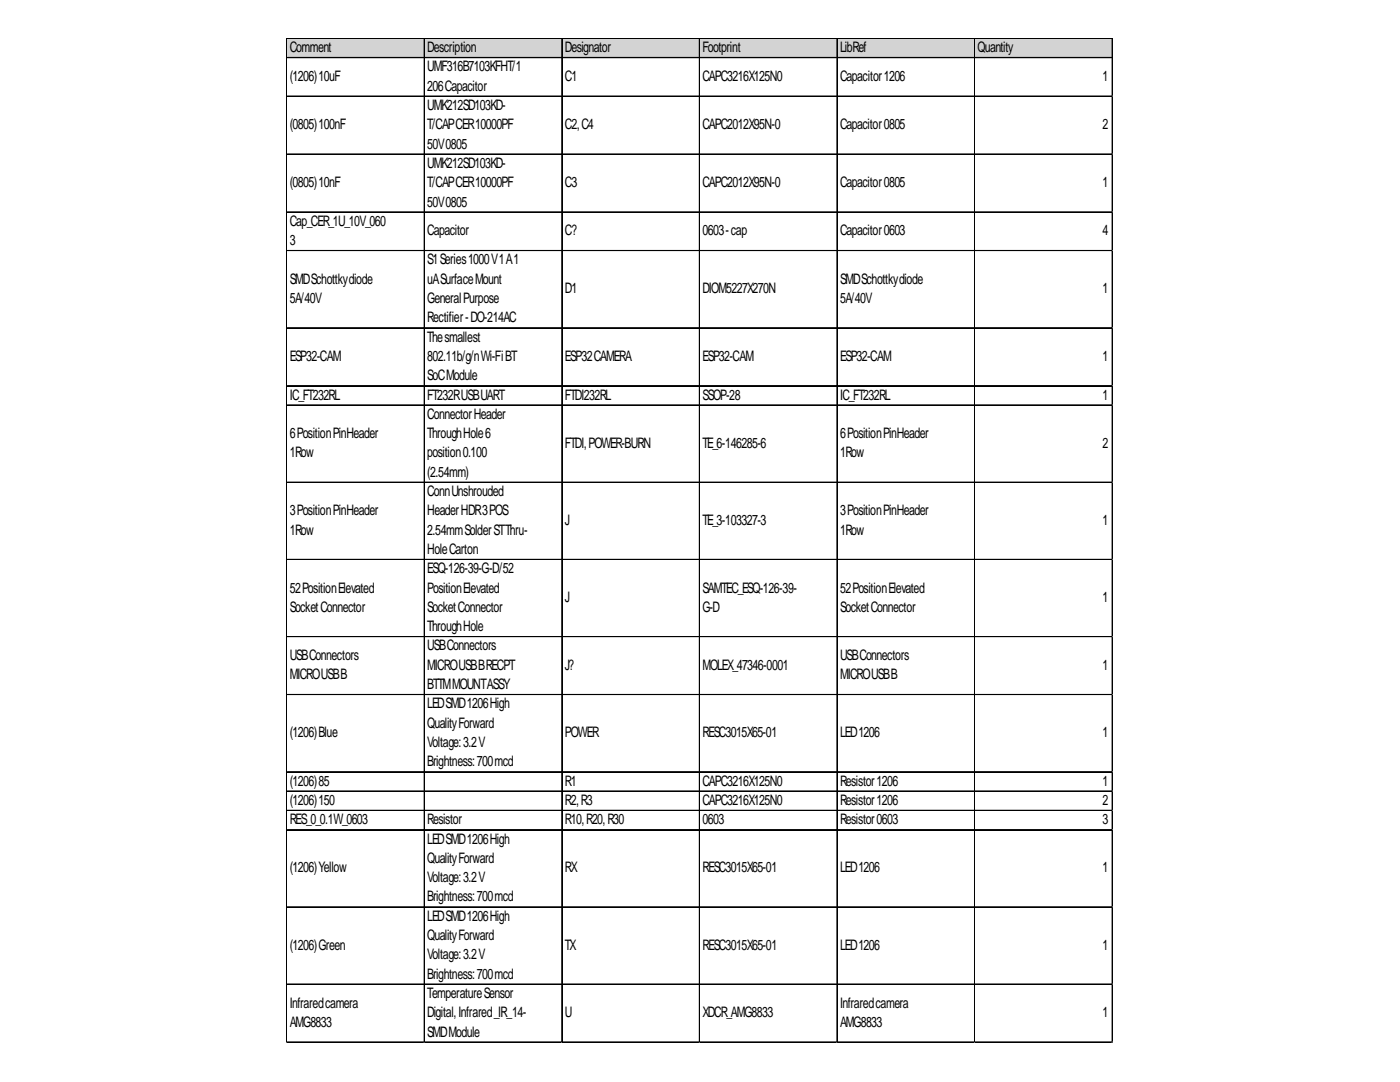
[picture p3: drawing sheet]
<svg xmlns="http://www.w3.org/2000/svg" width="279mm" height="216mm" viewBox="0 0 279 216" stroke-linecap="round" stroke-linejoin="round" font-family="sans-serif">
<defs><g id="words">
<g font-size="2.9">
<text x="57.8" y="10.4">Comment</text>
<text x="85.3" y="10.4">Description</text>
<text x="112.7" y="10.4">Designator</text>
<text x="140.2" y="10.4">Footprint</text>
<text x="167.6" y="10.4">LibRef</text>
<text x="195.1" y="10.4">Quantity</text>
<text x="57.8" y="16.2">(1206)10uF</text>
<text x="85.3" y="14.2">UMF316B7103KFHT/1</text>
<text x="112.7" y="16.2">C1</text>
<text x="140.2" y="16.2">CAPC3216X125N0</text>
<text x="167.6" y="16.2">Capacitor1206</text>
<text x="220" y="16.2">1</text>
<text x="85.3" y="18.1">206Capacitor</text>
<text x="85.3" y="21.9">UMK212SD103KD-</text>
<text x="57.8" y="25.8">(0805)100nF</text>
<text x="85.3" y="25.8">T/CAPCER10000PF</text>
<text x="85.3" y="29.7">50V0805</text>
<text x="112.7" y="25.8">C2,C4</text>
<text x="140.2" y="25.8">CAPC2012X95N-0</text>
<text x="167.6" y="25.8">Capacitor0805</text>
<text x="220" y="25.8">2</text>
<text x="85.3" y="33.5">UMK212SD103KD-</text>
<text x="57.8" y="37.4">(0805)10nF</text>
<text x="85.3" y="37.4">T/CAPCER10000PF</text>
<text x="85.3" y="41.2">50V0805</text>
<text x="112.7" y="37.4">C3</text>
<text x="140.2" y="37.4">CAPC2012X95N-0</text>
<text x="167.6" y="37.4">Capacitor0805</text>
<text x="220" y="37.4">1</text>
<text x="57.8" y="45.1">Cap_CER_1U_10V_060</text>
<text x="85.3" y="47">Capacitor</text>
<text x="112.7" y="47">C?</text>
<text x="140.2" y="47">0603-cap</text>
<text x="167.6" y="47">Capacitor0603</text>
<text x="220" y="47">4</text>
<text x="57.8" y="48.9">3</text>
<text x="85.3" y="52.8">S1Series1000V1A1</text>
<text x="57.8" y="56.6">SMDSchottkydiode</text>
<text x="85.3" y="56.6">uASurfaceMount</text>
<text x="112.7" y="58.5">D1</text>
<text x="140.2" y="58.5">DIOM5227X270N</text>
<text x="167.6" y="56.6">SMDSchottkydiode</text>
<text x="220" y="58.5">1</text>
<text x="57.8" y="60.5">5A/40V</text>
<text x="85.3" y="60.5">GeneralPurpose</text>
<text x="85.3" y="64.3">Rectifier-DO-214AC</text>
<text x="167.6" y="60.5">5A/40V</text>
<text x="85.3" y="68.2">Thesmallest</text>
<text x="57.8" y="72">ESP32-CAM</text>
<text x="85.3" y="72">802.11b/g/nWi-FiBT</text>
<text x="85.3" y="75.9">SoCModule</text>
<text x="112.7" y="72">ESP32CAMERA</text>
<text x="140.2" y="72">ESP32-CAM</text>
<text x="167.6" y="72">ESP32-CAM</text>
<text x="220" y="72">1</text>
<text x="57.8" y="79.7">IC_FT232RL</text>
<text x="85.3" y="79.7">FT232RUSBUART</text>
<text x="85.3" y="83.6">ConnectorHeader</text>
<text x="112.7" y="79.7">FTDI232RL</text>
<text x="140.2" y="79.7">SSOP-28</text>
<text x="167.6" y="79.7">IC_FT232RL</text>
<text x="220" y="79.7">1</text>
<text x="57.8" y="87.4">6PositionPinHeader</text>
<text x="85.3" y="87.4">ThroughHole6</text>
<text x="112.7" y="89.4">FTDI,POWER-BURN</text>
<text x="140.2" y="89.4">TE_6-146285-6</text>
<text x="167.6" y="87.4">6PositionPinHeader</text>
<text x="220" y="89.4">2</text>
<text x="57.8" y="91.3">1Row</text>
<text x="85.3" y="91.3">position0.100</text>
<text x="85.3" y="95.1">(2.54mm)</text>
<text x="167.6" y="91.3">1Row</text>
<text x="85.3" y="99">ConnUnshrouded</text>
<text x="57.8" y="102.8">3PositionPinHeader</text>
<text x="57.8" y="106.7">1Row</text>
<text x="85.3" y="102.8">HeaderHDR3POS</text>
<text x="85.3" y="106.7">2.54mmSolderSTThru-</text>
<text x="112.7" y="104.8">J</text>
<text x="140.2" y="104.8">TE_3-103327-3</text>
<text x="167.6" y="102.8">3PositionPinHeader</text>
<text x="167.6" y="106.7">1Row</text>
<text x="220" y="104.8">1</text>
<text x="85.3" y="110.5">HoleCarton</text>
<text x="57.8" y="118.2">52PositionElevated</text>
<text x="85.3" y="114.4">ESQ-126-39-G-D/52</text>
<text x="85.3" y="118.2">PositionElevated</text>
<text x="140.2" y="118.2">SAMTEC_ESQ-126-39-</text>
<text x="167.6" y="118.2">52PositionElevated</text>
<text x="57.8" y="122.1">SocketConnector</text>
<text x="85.3" y="122.1">SocketConnector</text>
<text x="85.3" y="125.9">ThroughHole</text>
<text x="112.7" y="120.2">J</text>
<text x="140.2" y="122.1">G-D</text>
<text x="167.6" y="122.1">SocketConnector</text>
<text x="220" y="120.2">1</text>
<text x="57.8" y="131.7">USBConnectors</text>
<text x="85.3" y="129.8">USBConnectors</text>
<text x="167.6" y="131.7">USBConnectors</text>
<text x="57.8" y="135.6">MICROUSBB</text>
<text x="85.3" y="133.7">MICROUSBBRECPT</text>
<text x="85.3" y="137.5">BTTMMOUNTASSY</text>
<text x="112.7" y="133.7">J?</text>
<text x="140.2" y="133.7">MOLEX_47346-0001</text>
<text x="167.6" y="135.6">MICROUSBB</text>
<text x="220" y="133.7">1</text>
<text x="85.3" y="141.4">LEDSMD1206High</text>
<text x="57.8" y="147.1">(1206)Blue</text>
<text x="85.3" y="145.2">QualityForward</text>
<text x="85.3" y="149.1">Voltage:3.2V</text>
<text x="112.7" y="147.1">POWER</text>
<text x="140.2" y="147.1">RESC3015X65-01</text>
<text x="167.6" y="147.1">LED1206</text>
<text x="220" y="147.1">1</text>
<text x="85.3" y="152.9">Brightness:700mcd</text>
<text x="57.8" y="156.8">(1206)85</text>
<text x="57.8" y="160.6">(1206)150</text>
<text x="112.7" y="156.8">R1</text>
<text x="112.7" y="160.6">R2,R3</text>
<text x="140.2" y="156.8">CAPC3216X125N0</text>
<text x="140.2" y="160.6">CAPC3216X125N0</text>
<text x="167.6" y="156.8">Resistor1206</text>
<text x="167.6" y="160.6">Resistor1206</text>
<text x="220" y="156.8">1</text>
<text x="220" y="160.6">2</text>
<text x="57.8" y="164.5">RES_0_0.1W_0603</text>
<text x="85.3" y="164.5">Resistor</text>
<text x="112.7" y="164.5">R10,R20,R30</text>
<text x="140.2" y="164.5">0603</text>
<text x="167.6" y="164.5">Resistor0603</text>
<text x="220" y="164.5">3</text>
<text x="85.3" y="168.3">LEDSMD1206High</text>
<text x="85.3" y="172.2">QualityForward</text>
<text x="57.8" y="174.1">(1206)Yellow</text>
<text x="85.3" y="176">Voltage:3.2V</text>
<text x="85.3" y="179.9">Brightness:700mcd</text>
<text x="112.7" y="174.1">RX</text>
<text x="140.2" y="174.1">RESC3015X65-01</text>
<text x="167.6" y="174.1">LED1206</text>
<text x="220" y="174.1">1</text>
<text x="85.3" y="183.7">LEDSMD1206High</text>
<text x="57.8" y="189.5">(1206)Green</text>
<text x="85.3" y="187.6">QualityForward</text>
<text x="85.3" y="191.4">Voltage:3.2V</text>
<text x="112.7" y="189.5">TX</text>
<text x="140.2" y="189.5">RESC3015X65-01</text>
<text x="167.6" y="189.5">LED1206</text>
<text x="220" y="189.5">1</text>
<text x="85.3" y="195.3">Brightness:700mcd</text>
<text x="57.8" y="201.1">Infraredcamera</text>
<text x="85.3" y="199.1">TemperatureSensor</text>
<text x="85.3" y="203">Digital,Infrared_IR_14-</text>
<text x="112.7" y="203">U</text>
<text x="140.2" y="203">XDCR_AMG8833</text>
<text x="167.6" y="201.1">Infraredcamera</text>
<text x="220" y="203">1</text>
<text x="57.8" y="204.9">AMG8833</text>
<text x="85.3" y="206.8">SMDModule</text>
<text x="167.6" y="204.9">AMG8833</text>
</g>
</g></defs>
<path d="M57.3 7.7h164.8v3.9h-164.8z" fill="#d3d3d3"/>
<g fill="none" stroke="#000" stroke-width=".2">
<path d="M57.2 7.6v200.5M57.3 7.6v200.5M57.3 7.6h164.8M57.3 7.7h164.8M57.3 11.5h164.8M57.3 19.2h164.8M57.3 19.3h164.8M84.6 7.8v200.3M84.7 7.8v200.3M112.1 7.8v200.3M112.2 7.8v200.3M139.5 7.8v200.3"/>
<path d="M139.6 7.8v200.3M167 7.8v200.3M167.1 7.8v200.3M194.5 7.8v200.3M221.9 7.8v200.3M222 7.8v200.3M57.3 30.7h164.8M57.3 30.8h164.8M57.3 42.3h164.8M57.3 42.4h164.8M57.3 50h164.8M57.3 50.1h164.8"/>
<path d="M57.3 65.4h164.8M57.3 65.5h164.8M57.3 76.9h164.8M57.3 77h164.8M57.3 80.8h164.8M57.3 80.9h164.8M57.3 96.2h164.8M57.3 96.3h164.8M57.3 111.6h164.8M57.3 111.7h164.8M57.3 127h164.8M57.3 127.1h164.8"/>
<path d="M57.3 138.6h164.8M57.3 138.7h164.8M57.3 154h164.8M57.3 154.1h164.8M57.3 157.8h164.8M57.3 157.9h164.8M57.3 161.7h164.8M57.3 161.8h164.8M57.3 165.5h164.8M57.3 165.6h164.8M57.3 180.9h164.8M57.3 181h164.8"/>
<path d="M57.3 196.4h164.8M57.3 207.9h164.8M57.3 208h164.8"/>
</g>
<path d="M57.2 208.1h.1" fill="none" stroke="#e0e0e0" stroke-width=".2"/>
<path d="M57.2 208.1h.1z" fill="#e0e0e0"/>
<path d="M84.6 208.1h.1" fill="none" stroke="#e0e0e0" stroke-width=".2"/>
<path d="M84.6 208.1h.2z" fill="#e0e0e0"/>
<path d="M112.1 208.1h.1" fill="none" stroke="#e0e0e0" stroke-width=".2"/>
<path d="M112.1 208.1h.1z" fill="#e0e0e0"/>
<path d="M139.5 208.1h.1" fill="none" stroke="#e0e0e0" stroke-width=".2"/>
<path d="M139.5 208.1h.2z" fill="#e0e0e0"/>
<path d="M167 208.1h.1" fill="none" stroke="#e0e0e0" stroke-width=".2"/>
<path d="M167 208.1h.2z" fill="#e0e0e0"/>
<path d="M194.5 208.1h.1" fill="none" stroke="#e0e0e0" stroke-width=".2"/>
<path d="M194.5 208.1h.1z" fill="#e0e0e0"/>
<path d="M221.9 208.1h.1" fill="none" stroke="#e0e0e0" stroke-width=".2"/>
<path d="M221.9 208.1h.2z" fill="#e0e0e0"/>
<path d="M222.1 19.2h.1" fill="none" stroke="#e0e0e0" stroke-width=".2"/>
<path d="M222.1 19.2v.1z" fill="#e0e0e0"/>
<path d="M222.1 30.7h.1" fill="none" stroke="#e0e0e0" stroke-width=".2"/>
<path d="M222.1 30.7v.2z" fill="#e0e0e0"/>
<path d="M222.1 42.3h.1" fill="none" stroke="#e0e0e0" stroke-width=".2"/>
<path d="M222.1 42.3v.1z" fill="#e0e0e0"/>
<path d="M222.1 50h.1" fill="none" stroke="#e0e0e0" stroke-width=".2"/>
<path d="M222.1 50v.1z" fill="#e0e0e0"/>
<path d="M222.1 65.4h.1" fill="none" stroke="#e0e0e0" stroke-width=".2"/>
<path d="M222.1 65.4v.2z" fill="#e0e0e0"/>
<path d="M222.1 76.9h.1" fill="none" stroke="#e0e0e0" stroke-width=".2"/>
<path d="M222.1 76.9v.2z" fill="#e0e0e0"/>
<path d="M222.1 80.8h.1" fill="none" stroke="#e0e0e0" stroke-width=".2"/>
<path d="M222.1 80.8v.2z" fill="#e0e0e0"/>
<path d="M222.1 96.2h.1" fill="none" stroke="#e0e0e0" stroke-width=".2"/>
<path d="M222.1 96.2v.2z" fill="#e0e0e0"/>
<path d="M222.1 111.6h.1" fill="none" stroke="#e0e0e0" stroke-width=".2"/>
<path d="M222.1 111.6v.2z" fill="#e0e0e0"/>
<path d="M222.1 127h.1" fill="none" stroke="#e0e0e0" stroke-width=".2"/>
<path d="M222.1 127v.2z" fill="#e0e0e0"/>
<path d="M222.1 138.6h.1" fill="none" stroke="#e0e0e0" stroke-width=".2"/>
<path d="M222.1 138.6v.1z" fill="#e0e0e0"/>
<path d="M222.1 154h.1" fill="none" stroke="#e0e0e0" stroke-width=".2"/>
<path d="M222.1 154v.1z" fill="#e0e0e0"/>
<path d="M222.1 157.8h.1" fill="none" stroke="#e0e0e0" stroke-width=".2"/>
<path d="M222.1 157.8v.2z" fill="#e0e0e0"/>
<path d="M222.1 161.7h.1" fill="none" stroke="#e0e0e0" stroke-width=".2"/>
<path d="M222.1 161.7v.2z" fill="#e0e0e0"/>
<path d="M222.1 165.5h.1" fill="none" stroke="#e0e0e0" stroke-width=".2"/>
<path d="M222.1 165.5v.2z" fill="#e0e0e0"/>
<path d="M222.1 180.9h.1" fill="none" stroke="#e0e0e0" stroke-width=".2"/>
<path d="M222.1 180.9v.2z" fill="#e0e0e0"/>
<path d="M222.1 196.4h.1" fill="none" stroke="#e0e0e0" stroke-width=".2"/>
<path d="M222.1 196.4v.1z" fill="#e0e0e0"/>
<path d="M222.1 207.9h.1" fill="none" stroke="#e0e0e0" stroke-width=".2"/>
<path d="M222.1 207.9v.2z" fill="#e0e0e0"/>
<use href="#words"/>
</svg>
